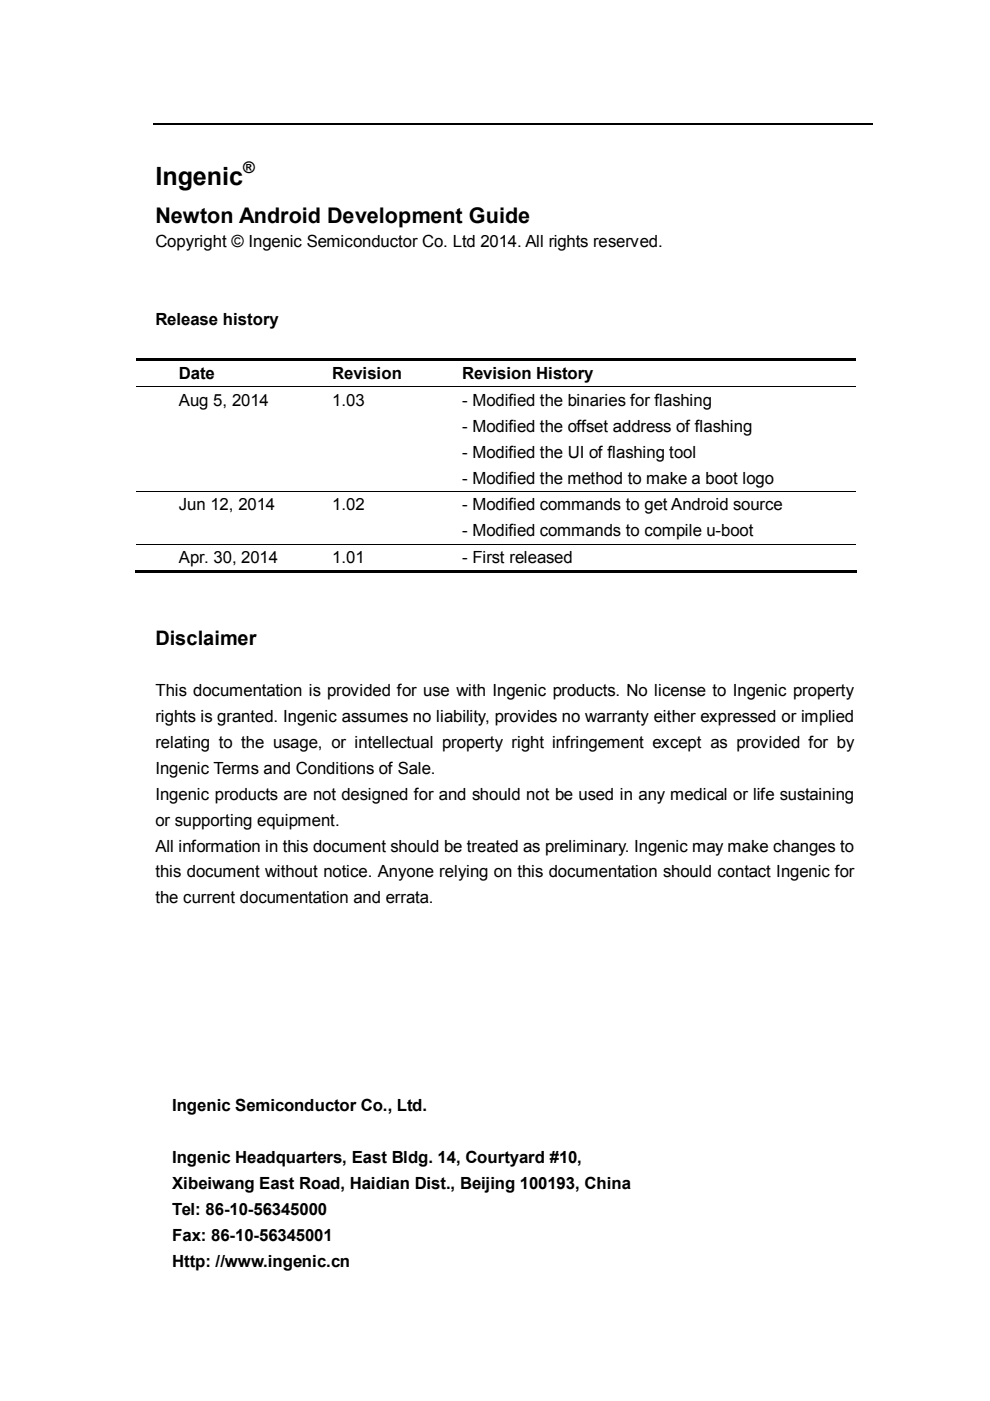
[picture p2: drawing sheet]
<svg xmlns="http://www.w3.org/2000/svg" width="210mm" height="297mm" viewBox="0 0 210 297" stroke-linecap="round" stroke-linejoin="round" font-family="sans-serif">
<defs><g id="words">
<text font-size="5.3" x="32.9" y="39.2">Ingenic</text>
<text font-size="4.6" x="32.9" y="47.2">Newton Android Development Guide</text>
<text font-size="4.2" x="32.9" y="136.8">Disclaimer</text>
<g font-size="3.6">
<text x="32.9" y="52.4">Copyright © Ingenic Semiconductor Co. Ltd 2014. All rights reserved.</text>
<text x="32.9" y="68.9">Release history</text>
<text x="37.9" y="80.4">Date</text>
<text x="70.4" y="80.4">Revision</text>
<text x="98" y="80.4">Revision History</text>
<text x="37.9" y="86">Aug 5, 2014</text>
<text x="70.4" y="86">1.03</text>
<text x="98" y="86">- Modified the binaries for flashing</text>
<text x="98" y="91.6">- Modified the offset address of flashing</text>
<text x="98" y="97.1">- Modified the UI of flashing tool</text>
<text x="98" y="102.6">- Modified the method to make a boot logo</text>
<text x="37.9" y="108.2">Jun 12, 2014</text>
<text x="70.4" y="108.2">1.02</text>
<text x="98" y="108.2">- Modified commands to get Android source</text>
<text x="98" y="113.7">- Modified commands to compile u-boot</text>
<text x="37.9" y="119.4">Apr. 30, 2014</text>
<text x="70.4" y="119.4">1.01</text>
<text x="98" y="119.4">- First released</text>
<text x="32.9" y="147.5">This documentation is provided for use with Ingenic products. No license to Ingenic property</text>
<text x="32.9" y="153">rights is granted. Ingenic assumes no liability, provides no warranty either expressed or implied</text>
<text x="32.9" y="158.5">relating to the usage, or intellectual property right infringement except as provided for by</text>
<text x="32.9" y="164">Ingenic Terms and Conditions of Sale.</text>
<text x="32.9" y="169.5">Ingenic products are not designed for and should not be used in any medical or life sustaining</text>
<text x="32.9" y="175">or supporting equipment.</text>
<text x="32.9" y="180.5">All information in this document should be treated as preliminary. Ingenic may make changes to</text>
<text x="32.9" y="186">this document without notice. Anyone relying on this documentation should contact Ingenic for</text>
<text x="32.9" y="191.5">the current documentation and errata.</text>
<text x="36.5" y="235.6">Ingenic Semiconductor Co., Ltd.</text>
<text x="36.5" y="246.6">Ingenic Headquarters, East Bldg. 14, Courtyard #10,</text>
<text x="36.5" y="252.1">Xibeiwang East Road, Haidian Dist., Beijing 100193, China</text>
<text x="36.5" y="257.6">Tel: 86-10-56345000</text>
<text x="36.5" y="263.1">Fax: 86-10-56345001</text>
<text x="36.5" y="268.6">Http: //www.ingenic.cn</text>
</g>
<text font-size="3.4" x="51.6" y="36.8">®</text>
</g></defs>
<path d="M32.4 26.2h152.7" fill="none" stroke="#000" stroke-width=".25"/>
<g fill="#000">
<path d="M29 75.9h32.3v.5h-32.3zM61.3 75.9h.5v.5h-.5zM61.8 75.9h27v.5h-27zM88.8 75.9h.5v.5h-.5zM89.3 75.9h92.1v.5h-92.1zM61.3 81.9h.2v.2h-.2zM88.8 81.9h.2v.2h-.2zM61.3 104.1h.2v.2h-.2zM61.3 115.3h.2v.1h-.2zM88.8 104.1h.2v.2h-.2zM88.8 115.3h.2v.1h-.2zM28.7 121h32.8v.5h-32.8z"/>
<path d="M61.2 121h.5v.5h-.5zM61.7 121h27.3v.5h-27.3zM88.7 121h.5v.5h-.5zM89.2 121h92.3v.5h-92.3z"/>
</g>
<path d="M29 82h32.3M61.5 82h27.3M89 82h92.4M29 104.2h32.3M29 115.3h32.3M61.5 104.2h27.3M61.5 115.3h27.3M89 104.2h92.4M89 115.3h92.4" fill="none" stroke="#000" stroke-width=".21"/>
<use href="#words"/>
</svg>
